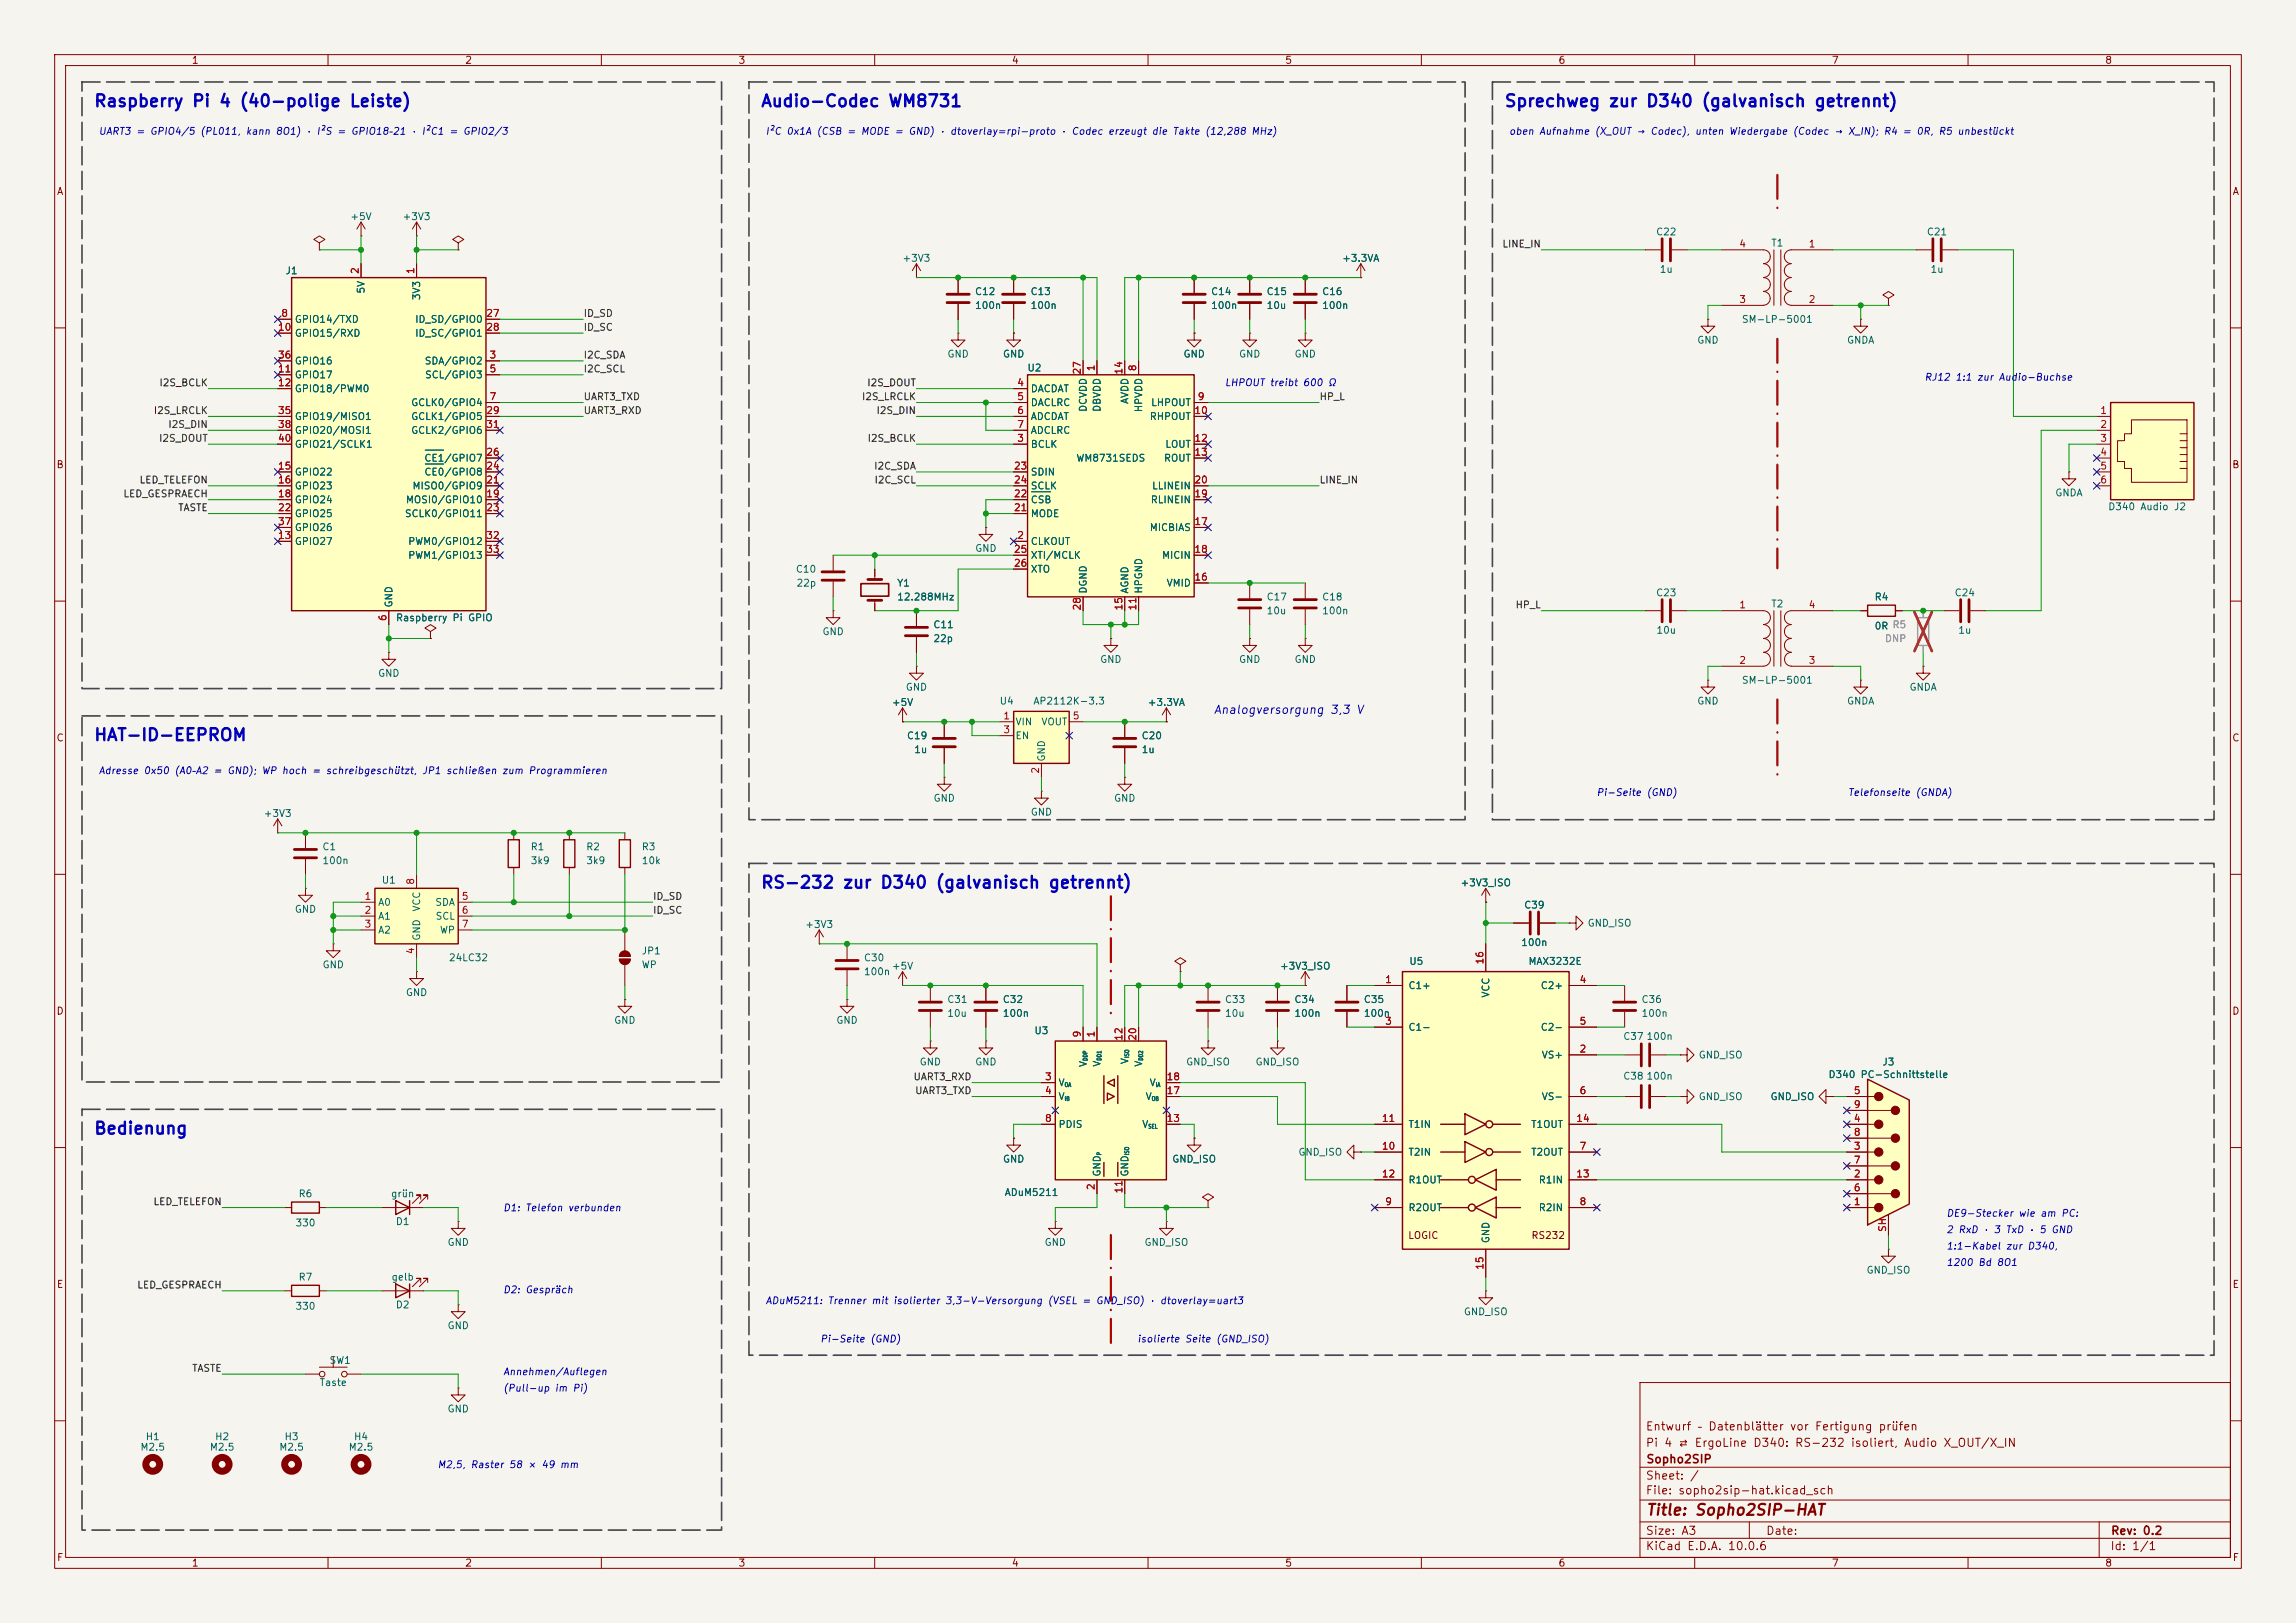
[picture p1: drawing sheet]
<svg xmlns="http://www.w3.org/2000/svg" width="420mm" height="297mm" viewBox="0 0 420 297" stroke-linecap="round" stroke-linejoin="round" font-family="sans-serif">
<defs><g id="words">
<g font-size="2.2" fill="#0000c2">
<text x="17.1" y="20.1">Raspberry Pi 4 (40-polige Leiste)</text>
<text x="139.1" y="20.1">Audio-Codec WM8731</text>
<text x="275.1" y="20.1">Sprechweg zur D340 (galvanisch getrennt)</text>
<text x="17.1" y="136.1">HAT-ID-EEPROM</text>
<text x="139.1" y="163.1">RS-232 zur D340 (galvanisch getrennt)</text>
<text x="17.1" y="208.1">Bedienung</text>
</g>
<text font-size="2" fill="#840000" x="301" y="277.8">Title: Sopho2SIP-HAT</text>
<text font-size="1.5" fill="#0000c2" x="221.9" y="131">Analogversorgung 3,3 V</text>
<g font-size="1.5" fill="#840000">
<text x="300.9" y="262.1">Entwurf – Datenblätter vor Fertigung prüfen</text>
<text x="300.9" y="265.1">Pi 4 ⇄ ErgoLine D340: RS-232 isoliert, Audio X_OUT/X_IN</text>
<text x="301" y="268.1">Sopho2SIP</text>
<text x="300.9" y="273.8">File: sopho2sip-hat.kicad_sch</text>
<text x="300.9" y="271.1">Sheet: /</text>
<text x="300.9" y="281.2">Size: A3</text>
<text x="322.9" y="281.2">Date:</text>
<text x="386" y="281.2">Rev: 0.2</text>
<text x="300.9" y="284">KiCad E.D.A. 10.0.6</text>
<text x="385.9" y="284">Id: 1/1</text>
</g>
<g font-size="1.3" fill="#840000">
<text x="35" y="12">1</text>
<text x="85" y="12">2</text>
<text x="135" y="12">3</text>
<text x="185" y="12">4</text>
<text x="235" y="12">5</text>
<text x="285" y="12">6</text>
<text x="335" y="12">7</text>
<text x="385" y="12">8</text>
<text x="10.3" y="36">A</text>
<text x="408.3" y="36">A</text>
<text x="10.2" y="86">B</text>
<text x="408.2" y="86">B</text>
<text x="10.2" y="136">C</text>
<text x="408.2" y="136">C</text>
<text x="10.2" y="186">D</text>
<text x="408.2" y="186">D</text>
<text x="257.5" y="227">LOGIC</text>
<text x="280" y="227">RS232</text>
<text x="10.3" y="236">E</text>
<text x="408.3" y="236">E</text>
<text x="10.3" y="286">F</text>
<text x="35" y="287">1</text>
<text x="85" y="287">2</text>
<text x="135" y="287">3</text>
<text x="185" y="287">4</text>
<text x="235" y="287">5</text>
<text x="285" y="287">6</text>
<text x="335" y="287">7</text>
<text x="385" y="287">8</text>
<text x="408.3" y="286">F</text>
</g>
<g font-size="1.3" fill="#0000c2">
<text x="17.9" y="25">UART3 = GPIO4/5 (PL011, kann 8O1) · I²S = GPIO18–21 · I²C1 = GPIO2/3</text>
<text x="139.9" y="25">I²C 0x1A (CSB = MODE = GND) · dtoverlay=rpi-proto · Codec erzeugt die Takte (12,288 MHz)</text>
<text x="275.9" y="25">oben Aufnahme (X_OUT → Codec), unten Wiedergabe (Codec → X_IN); R4 = 0R, R5 unbestückt</text>
<text x="223.9" y="71">LHPOUT treibt 600 Ω</text>
<text x="351.9" y="70">RJ12 1:1 zur Audio-Buchse</text>
<text x="17.9" y="142">Adresse 0x50 (A0–A2 = GND); WP hoch = schreibgeschützt, JP1 schließen zum Programmieren</text>
<text x="291.9" y="146">Pi-Seite (GND)</text>
<text x="337.9" y="146">Telefonseite (GNDA)</text>
<text x="91.9" y="222">D1: Telefon verbunden</text>
<text x="355.9" y="223">DE9-Stecker wie am PC:</text>
<text x="355.9" y="226">2 RxD · 3 TxD · 5 GND</text>
<text x="355.9" y="232">1200 Bd 8O1</text>
<text x="355.9" y="229">1:1-Kabel zur D340,</text>
<text x="91.9" y="237">D2: Gespräch</text>
<text x="139.9" y="239">ADuM5211: Trenner mit isolierter 3,3-V-Versorgung (VSEL = GND_ISO) · dtoverlay=uart3</text>
<text x="149.9" y="246">Pi-Seite (GND)</text>
<text x="207.9" y="246">isolierte Seite (GND_ISO)</text>
<text x="91.9" y="252">Annehmen/Auflegen</text>
<text x="91.9" y="255">(Pull-up im Pi)</text>
<text x="79.9" y="269">M2,5, Raster 58 × 49 mm</text>
</g>
<g font-size="1.3" fill="#006464">
<text x="64" y="40.6">+5V</text>
<text x="73.5" y="40.6">+3V3</text>
<text x="302.8" y="43.4">C22</text>
<text x="323.9" y="45.4">T1</text>
<text x="352.4" y="43.4">C21</text>
<text x="52.1" y="50.5">J1</text>
<text x="67" y="53.8" transform="rotate(-90 67 53.8)">5V</text>
<text x="165" y="48.2">+3V3</text>
<text x="245.4" y="48.2">+3.3VA</text>
<text x="303.5" y="50.2">1u</text>
<text x="353" y="50.2">1u</text>
<text x="53.8" y="59.4">GPIO14/TXD</text>
<text x="75.8" y="59.4">ID_SD/GPIO0</text>
<text x="77.2" y="55" transform="rotate(-90 77.2 55)">3V3</text>
<text x="178.2" y="54.3">C12</text>
<text x="178.2" y="56.8">100n</text>
<text x="188.4" y="54.3">C13</text>
<text x="188.4" y="56.8">100n</text>
<text x="221.4" y="54.3">C14</text>
<text x="221.4" y="56.8">100n</text>
<text x="231.6" y="54.3">C15</text>
<text x="231.6" y="56.8">10u</text>
<text x="241.7" y="54.3">C16</text>
<text x="241.7" y="56.8">100n</text>
<text x="318.5" y="59.4">SM-LP-5001</text>
<text x="53.8" y="61.9">GPIO15/RXD</text>
<text x="75.8" y="61.9">ID_SC/GPIO1</text>
<text x="173.2" y="65.7">GND</text>
<text x="183.4" y="65.7">GND</text>
<text x="216.4" y="65.7">GND</text>
<text x="226.5" y="65.7">GND</text>
<text x="236.7" y="65.7">GND</text>
<text x="310.4" y="63.2">GND</text>
<text x="337.8" y="63.2">GNDA</text>
<text x="53.8" y="69.5">GPIO17</text>
<text x="53.8" y="67">GPIO16</text>
<text x="77.6" y="67">SDA/GPIO2</text>
<text x="77.6" y="69.5">SCL/GPIO3</text>
<text x="187.8" y="68.3">U2</text>
<text x="53.8" y="72.1">GPIO18/PWM0</text>
<text x="53.8" y="77.2">GPIO19/MISO1</text>
<text x="75.1" y="74.6">GCLK0/GPIO4</text>
<text x="75.1" y="77.2">GCLK1/GPIO5</text>
<text x="188.4" y="72.1">DACDAT</text>
<text x="188.4" y="74.6">DACLRC</text>
<text x="188.4" y="77.2">ADCDAT</text>
<text x="199.1" y="75.5" transform="rotate(-90 199.1 75.5)">DCVDD</text>
<text x="201.6" y="75.5" transform="rotate(-90 201.6 75.5)">DBVDD</text>
<text x="206.7" y="74" transform="rotate(-90 206.7 74)">AVDD</text>
<text x="209.2" y="75.5" transform="rotate(-90 209.2 75.5)">HPVDD</text>
<text x="210.2" y="77.2">RHPOUT</text>
<text x="210.4" y="74.6">LHPOUT</text>
<text x="53.8" y="79.7">GPIO20/MOSI1</text>
<text x="53.8" y="82.2">GPIO21/SCLK1</text>
<text x="75.1" y="79.7">GCLK2/GPIO6</text>
<text x="188.4" y="82.2">BCLK</text>
<text x="188.4" y="79.7">ADCLRC</text>
<text x="213" y="82.2">LOUT</text>
<text x="53.8" y="87.3">GPIO22</text>
<text x="53.8" y="89.9">GPIO23</text>
<text x="75.3" y="89.9">MISO0/GPIO9</text>
<text x="77.5" y="87.3">CE0/GPIO8</text>
<text x="77.5" y="84.8">CE1/GPIO7</text>
<text x="188.4" y="87.3">SDIN</text>
<text x="188.4" y="89.9">SCLK</text>
<text x="196.8" y="84.8">WM8731SEDS</text>
<text x="210.6" y="89.9">LLINEIN</text>
<text x="212.8" y="84.8">ROUT</text>
<text x="53.8" y="92.4">GPIO24</text>
<text x="53.8" y="94.9">GPIO25</text>
<text x="74" y="94.9">SCLK0/GPIO11</text>
<text x="74.1" y="92.4">MOSI0/GPIO10</text>
<text x="188.4" y="94.9">MODE</text>
<text x="188.4" y="92.4">CSB</text>
<text x="210.4" y="92.4">RLINEIN</text>
<text x="375.9" y="91.1">GNDA</text>
<text x="385.5" y="93.7">D340 Audio J2</text>
<text x="53.8" y="100">GPIO27</text>
<text x="53.8" y="97.5">GPIO26</text>
<text x="74.6" y="100">PWM0/GPIO12</text>
<text x="178.3" y="101.3">GND</text>
<text x="188.4" y="100">CLKOUT</text>
<text x="210.2" y="97.5">MICBIAS</text>
<text x="74.6" y="102.6">PWM1/GPIO13</text>
<text x="145.5" y="105.1">C10</text>
<text x="145.6" y="107.6">22p</text>
<text x="164" y="107.6">Y1</text>
<text x="188.4" y="102.6">XTI/MCLK</text>
<text x="188.4" y="105.1">XTO</text>
<text x="212.4" y="102.6">MICIN</text>
<text x="213.3" y="107.6">VMID</text>
<text x="72.1" y="111.3" transform="rotate(-90 72.1 111.3)">GND</text>
<text x="72.3" y="114">Raspberry Pi GPIO</text>
<text x="164" y="110.2">12.288MHz</text>
<text x="199.1" y="108.7" transform="rotate(-90 199.1 108.7)">DGND</text>
<text x="206.7" y="108.7" transform="rotate(-90 206.7 108.7)">AGND</text>
<text x="209.2" y="108.7" transform="rotate(-90 209.2 108.7)">HPGND</text>
<text x="231.6" y="110.2">C17</text>
<text x="231.6" y="112.7">10u</text>
<text x="241.7" y="110.2">C18</text>
<text x="241.7" y="112.7">100n</text>
<text x="302.8" y="109.4">C23</text>
<text x="323.9" y="111.5">T2</text>
<text x="342.8" y="110.2">R4</text>
<text x="357.4" y="109.4">C24</text>
<text x="150.3" y="116.5">GND</text>
<text x="170.6" y="115.3">C11</text>
<text x="170.6" y="117.8">22p</text>
<text x="302.9" y="116.3">10u</text>
<text x="342.8" y="115.5">0R R5</text>
<text x="358.1" y="116.3">1u</text>
<text x="69.1" y="124.2">GND</text>
<text x="201.1" y="121.6">GND</text>
<text x="226.5" y="121.6">GND</text>
<text x="236.7" y="121.6">GND</text>
<text x="318.5" y="125.4">SM-LP-5001</text>
<text x="163" y="129.5">+5V</text>
<text x="165.6" y="126.7">GND</text>
<text x="182.8" y="129.2">U4</text>
<text x="188.9" y="129.2">AP2112K-3.3</text>
<text x="209.8" y="129.5">+3.3VA</text>
<text x="310.4" y="129.2">GND</text>
<text x="337.8" y="129.2">GNDA</text>
<text x="349.2" y="126.7">GNDA</text>
<text x="165.8" y="135.6">C19</text>
<text x="185.6" y="133">VIN</text>
<text x="185.6" y="135.6">EN</text>
<text x="190.4" y="133">VOUT</text>
<text x="208.7" y="135.6">C20</text>
<text x="167.1" y="138.1">1u</text>
<text x="191.5" y="139.5" transform="rotate(-90 191.5 139.5)">GND</text>
<text x="208.7" y="138.1">1u</text>
<text x="48.1" y="149.8">+3V3</text>
<text x="170.7" y="147">GND</text>
<text x="188.4" y="149.6">GND</text>
<text x="203.7" y="147">GND</text>
<text x="58.9" y="155.9">C1</text>
<text x="97" y="155.9">R1</text>
<text x="107.1" y="155.9">R2</text>
<text x="117.3" y="155.9">R3</text>
<text x="58.9" y="158.4">100n</text>
<text x="97" y="158.4">3k9</text>
<text x="107.1" y="158.4">3k9</text>
<text x="117.3" y="158.4">10k</text>
<text x="53.8" y="167.3">GND</text>
<text x="69.1" y="166.1">A0</text>
<text x="69.7" y="162">U1</text>
<text x="77.2" y="166.9" transform="rotate(-90 77.2 166.9)">VCC</text>
<text x="79.5" y="166.1">SDA</text>
<text x="267.1" y="162.5">+3V3_ISO</text>
<text x="278.7" y="166.6">C39</text>
<text x="69.1" y="168.6">A1</text>
<text x="69.1" y="171.1">A2</text>
<text x="77.2" y="172.2" transform="rotate(-90 77.2 172.2)">GND</text>
<text x="79.6" y="168.6">SCL</text>
<text x="80.4" y="171.1">WP</text>
<text x="147.2" y="170.1">+3V3</text>
<text x="278.2" y="173.4">100n</text>
<text x="290.3" y="169.9">GND_ISO</text>
<text x="58.9" y="177.5">GND</text>
<text x="82" y="176.2">24LC32</text>
<text x="117.3" y="175">JP1</text>
<text x="117.3" y="177.5">WP</text>
<text x="157.9" y="176.2">C30</text>
<text x="157.9" y="178.8">100n</text>
<text x="163" y="177.7">+5V</text>
<text x="234" y="177.7">+3V3_ISO</text>
<text x="257.7" y="176.9">U5</text>
<text x="279.5" y="176.9">MAX3232E</text>
<text x="74.1" y="182.6">GND</text>
<text x="173.2" y="183.8">C31</text>
<text x="183.3" y="183.8">C32</text>
<text x="224" y="183.8">C33</text>
<text x="236.7" y="183.8">C34</text>
<text x="249.4" y="183.8">C35</text>
<text x="257.5" y="181.3">C1+</text>
<text x="272.7" y="182.7" transform="rotate(-90 272.7 182.7)">VCC</text>
<text x="281.7" y="181.3">C2+</text>
<text x="300.2" y="183.8">C36</text>
<text x="112.2" y="187.7">GND</text>
<text x="152.9" y="187.7">GND</text>
<text x="173.2" y="186.4">10u</text>
<text x="183.3" y="186.4">100n</text>
<text x="189.1" y="189.6">U3</text>
<text x="224" y="186.4">10u</text>
<text x="236.7" y="186.4">100n</text>
<text x="249.4" y="186.4">100n</text>
<text x="257.5" y="188.9">C1-</text>
<text x="281.7" y="188.9">C2-</text>
<text x="296.8" y="190.6">C37</text>
<text x="300.2" y="186.4">100n</text>
<text x="301.1" y="190.6">100n</text>
<text x="168.1" y="195.3">GND</text>
<text x="178.3" y="195.3">GND</text>
<text x="199.1" y="195.4" transform="rotate(-90 199.1 195.4)">V</text>
<text x="201.6" y="195.3" transform="rotate(-90 201.6 195.3)">V</text>
<text x="206.7" y="194.8" transform="rotate(-90 206.7 194.8)">V</text>
<text x="209.2" y="195.3" transform="rotate(-90 209.2 195.3)">V</text>
<text x="216.9" y="195.3">GND_ISO</text>
<text x="229.6" y="195.3">GND_ISO</text>
<text x="281.9" y="194">VS+</text>
<text x="296.8" y="197.9">C38</text>
<text x="301.1" y="197.9">100n</text>
<text x="310.6" y="194">GND_ISO</text>
<text x="334.4" y="197.6">D340 PC-Schnittstelle</text>
<text x="344.2" y="195.3">J3</text>
<text x="193.5" y="199.1">V</text>
<text x="193.5" y="201.6">V</text>
<text x="209.5" y="201.6">V</text>
<text x="210.2" y="199.1">V</text>
<text x="281.9" y="201.6">VS-</text>
<text x="310.6" y="201.6">GND_ISO</text>
<text x="323.8" y="201.6">GND_ISO</text>
<text x="193.5" y="206.7">PDIS</text>
<text x="208.8" y="206.7">V</text>
<text x="257.5" y="206.7">T1IN</text>
<text x="280" y="206.7">T1OUT</text>
<text x="183.4" y="213.1">GND</text>
<text x="201.6" y="215.4" transform="rotate(-90 201.6 215.4)">GND</text>
<text x="206.7" y="215.4" transform="rotate(-90 206.7 215.4)">GND</text>
<text x="214.3" y="213.1">GND_ISO</text>
<text x="237.4" y="211.8">GND_ISO</text>
<text x="257.5" y="211.8">T2IN</text>
<text x="280" y="211.8">T2OUT</text>
<text x="54.5" y="219.4">R6</text>
<text x="71.4" y="219.4">grün</text>
<text x="183.7" y="219.2">ADuM5211</text>
<text x="257.5" y="221.9">R2OUT</text>
<text x="257.5" y="216.9">R1OUT</text>
<text x="281.4" y="221.9">R2IN</text>
<text x="281.4" y="216.9">R1IN</text>
<text x="53.9" y="224.7">330</text>
<text x="72.3" y="224.5">D1</text>
<text x="272.7" y="227.6" transform="rotate(-90 272.7 227.6)">GND</text>
<text x="81.8" y="228.3">GND</text>
<text x="191" y="228.3">GND</text>
<text x="209.2" y="228.3">GND_ISO</text>
<text x="341.3" y="233.4">GND_ISO</text>
<text x="53.9" y="240">330</text>
<text x="54.5" y="234.6">R7</text>
<text x="71.5" y="234.6">gelb</text>
<text x="72.3" y="239.7">D2</text>
<text x="81.8" y="243.5">GND</text>
<text x="267.7" y="241">GND_ISO</text>
<text x="60.2" y="249.9">SW1</text>
<text x="58.4" y="253.9">Taste</text>
<text x="26.5" y="263.9">H1</text>
<text x="39.2" y="263.9">H2</text>
<text x="51.9" y="263.9">H3</text>
<text x="64.6" y="263.9">H4</text>
<text x="81.8" y="258.8">GND</text>
<text x="25.6" y="265.8">M2.5</text>
<text x="38.3" y="265.8">M2.5</text>
<text x="51" y="265.8">M2.5</text>
<text x="63.7" y="265.8">M2.5</text>
</g>
<g font-size="1.3" fill="#0f0f0f">
<text x="274.7" y="45.6">LINE_IN</text>
<text x="106.7" y="58.3">ID_SD</text>
<text x="106.7" y="60.8">ID_SC</text>
<text x="106.7" y="65.9">I2C_SDA</text>
<text x="29" y="71">I2S_BCLK</text>
<text x="106.7" y="68.5">I2C_SCL</text>
<text x="158.5" y="71">I2S_DOUT</text>
<text x="28" y="76.1">I2S_LRCLK</text>
<text x="106.7" y="76.1">UART3_RXD</text>
<text x="106.7" y="73.5">UART3_TXD</text>
<text x="157.6" y="73.5">I2S_LRCLK</text>
<text x="160.2" y="76.1">I2S_DIN</text>
<text x="241.3" y="73.5">HP_L</text>
<text x="29" y="81.2">I2S_DOUT</text>
<text x="30.7" y="78.6">I2S_DIN</text>
<text x="158.6" y="81.2">I2S_BCLK</text>
<text x="25.4" y="88.8">LED_TELEFON</text>
<text x="159.8" y="86.2">I2C_SDA</text>
<text x="159.9" y="88.8">I2C_SCL</text>
<text x="241.3" y="88.8">LINE_IN</text>
<text x="22.5" y="91.3">LED_GESPRAECH</text>
<text x="32.5" y="93.9">TASTE</text>
<text x="277.1" y="111.6">HP_L</text>
<text x="119.4" y="167.5">ID_SC</text>
<text x="119.4" y="165">ID_SD</text>
<text x="167" y="198">UART3_RXD</text>
<text x="167.3" y="200.5">UART3_TXD</text>
<text x="28" y="220.9">LED_TELEFON</text>
<text x="25" y="236.1">LED_GESPRAECH</text>
<text x="35" y="251.3">TASTE</text>
</g>
<g font-size="1.3" fill="#a90000">
<text x="318" y="45.6">4</text>
<text x="330.7" y="45.6">1</text>
<text x="65.9" y="50.3" transform="rotate(-90 65.9 50.3)">2</text>
<text x="76.1" y="50.3" transform="rotate(-90 76.1 50.3)">1</text>
<text x="51.3" y="58.3">8</text>
<text x="88.8" y="58.3">27</text>
<text x="318" y="55.7">3</text>
<text x="330.7" y="55.7">2</text>
<text x="50.7" y="60.8">10</text>
<text x="50.7" y="65.9">36</text>
<text x="88.8" y="60.8">28</text>
<text x="89.4" y="65.9">3</text>
<text x="50.7" y="68.4">11</text>
<text x="50.7" y="71">12</text>
<text x="89.4" y="68.4">5</text>
<text x="186" y="71">4</text>
<text x="198" y="68.6" transform="rotate(-90 198 68.6)">27</text>
<text x="200.5" y="68" transform="rotate(-90 200.5 68)">1</text>
<text x="205.6" y="68.6" transform="rotate(-90 205.6 68.6)">14</text>
<text x="208.1" y="68" transform="rotate(-90 208.1 68)">8</text>
<text x="50.7" y="76.1">35</text>
<text x="88.8" y="76.1">29</text>
<text x="89.4" y="73.5">7</text>
<text x="186" y="73.5">5</text>
<text x="186" y="76.1">6</text>
<text x="218.4" y="76.1">10</text>
<text x="219" y="73.5">9</text>
<text x="384.1" y="76.1">1</text>
<text x="50.7" y="78.6">38</text>
<text x="50.7" y="81.1">40</text>
<text x="88.8" y="83.7">26</text>
<text x="88.8" y="78.6">31</text>
<text x="186" y="81.1">3</text>
<text x="186" y="78.6">7</text>
<text x="218.4" y="81.1">12</text>
<text x="218.4" y="83.7">13</text>
<text x="384.1" y="78.6">2</text>
<text x="384.1" y="81.1">3</text>
<text x="384.1" y="83.7">4</text>
<text x="50.7" y="86.2">15</text>
<text x="50.7" y="88.8">16</text>
<text x="88.8" y="88.8">21</text>
<text x="88.8" y="86.2">24</text>
<text x="185.4" y="86.2">23</text>
<text x="185.4" y="88.8">24</text>
<text x="218.4" y="88.8">20</text>
<text x="384.1" y="86.2">5</text>
<text x="384.1" y="88.8">6</text>
<text x="50.7" y="91.3">18</text>
<text x="50.7" y="93.8">22</text>
<text x="88.8" y="91.3">19</text>
<text x="88.8" y="93.8">23</text>
<text x="185.4" y="93.8">21</text>
<text x="185.4" y="91.3">22</text>
<text x="218.4" y="91.3">19</text>
<text x="50.7" y="98.9">13</text>
<text x="50.7" y="96.4">37</text>
<text x="88.8" y="98.9">32</text>
<text x="88.8" y="101.5">33</text>
<text x="185.4" y="101.5">25</text>
<text x="186" y="98.9">2</text>
<text x="218.4" y="96.4">17</text>
<text x="218.4" y="101.5">18</text>
<text x="185.4" y="104">26</text>
<text x="218.4" y="106.5">16</text>
<text x="71" y="113.8" transform="rotate(-90 71 113.8)">6</text>
<text x="198" y="111.8" transform="rotate(-90 198 111.8)">28</text>
<text x="205.6" y="111.8" transform="rotate(-90 205.6 111.8)">15</text>
<text x="208.1" y="111.8" transform="rotate(-90 208.1 111.8)">11</text>
<text x="318" y="111.6">1</text>
<text x="330.7" y="111.6">4</text>
<text x="318" y="121.8">2</text>
<text x="330.7" y="121.8">3</text>
<text x="183.4" y="131.9">1</text>
<text x="196.1" y="131.9">5</text>
<text x="183.4" y="134.5">3</text>
<text x="190.4" y="141.7" transform="rotate(-90 190.4 141.7)">2</text>
<text x="66.6" y="165">1</text>
<text x="66.6" y="167.5">2</text>
<text x="76.1" y="162" transform="rotate(-90 76.1 162)">8</text>
<text x="84.4" y="165">5</text>
<text x="84.4" y="167.5">6</text>
<text x="66.6" y="170">3</text>
<text x="84.4" y="170">7</text>
<text x="76.1" y="174.7" transform="rotate(-90 76.1 174.7)">4</text>
<text x="271.6" y="176.6" transform="rotate(-90 271.6 176.6)">16</text>
<text x="253.3" y="180.2">1</text>
<text x="288.8" y="180.2">4</text>
<text x="198" y="190" transform="rotate(-90 198 190)">9</text>
<text x="200.5" y="190" transform="rotate(-90 200.5 190)">1</text>
<text x="205.6" y="190.6" transform="rotate(-90 205.6 190.6)">12</text>
<text x="208.1" y="190.6" transform="rotate(-90 208.1 190.6)">20</text>
<text x="253.3" y="187.8">3</text>
<text x="288.8" y="187.8">5</text>
<text x="191" y="198">3</text>
<text x="213.3" y="198">18</text>
<text x="288.8" y="192.9">2</text>
<text x="191" y="200.5">4</text>
<text x="213.3" y="200.5">17</text>
<text x="288.8" y="200.5">6</text>
<text x="339" y="200.5">5</text>
<text x="339" y="203.1">9</text>
<text x="191" y="205.6">8</text>
<text x="213.3" y="205.6">13</text>
<text x="252.7" y="205.6">11</text>
<text x="288.2" y="205.6">14</text>
<text x="339" y="205.6">4</text>
<text x="339" y="208.1">8</text>
<text x="252.7" y="210.7">10</text>
<text x="252.7" y="215.8">12</text>
<text x="288.2" y="215.8">13</text>
<text x="288.8" y="210.7">7</text>
<text x="339" y="215.8">2</text>
<text x="339" y="210.7">3</text>
<text x="339" y="213.2">7</text>
<text x="200.5" y="217.9" transform="rotate(-90 200.5 217.9)">2</text>
<text x="205.6" y="218.5" transform="rotate(-90 205.6 218.5)">11</text>
<text x="253.3" y="220.8">9</text>
<text x="288.8" y="220.8">8</text>
<text x="339" y="220.8">1</text>
<text x="339" y="218.3">6</text>
<text x="345.3" y="225.6" transform="rotate(-90 345.3 225.6)">SH</text>
<text x="271.6" y="232.5" transform="rotate(-90 271.6 232.5)">15</text>
</g>
<text font-size="1.3" fill="#939391" x="344.7" y="117.8">DNP</text>
<g font-size=".8" fill="#006464">
<text x="199.1" y="194.2" transform="rotate(-90 199.1 194.2)">DDP</text>
<text x="201.6" y="194.2" transform="rotate(-90 201.6 194.2)">DD1</text>
<text x="206.7" y="193.7" transform="rotate(-90 206.7 193.7)">ISO</text>
<text x="209.3" y="194.2" transform="rotate(-90 209.3 194.2)">DD2</text>
<text x="194.7" y="199.1">OA</text>
<text x="194.7" y="201.6">IB</text>
<text x="210.6" y="201.6">OB</text>
<text x="211.3" y="199.1">IA</text>
<text x="210" y="206.7">SEL</text>
<text x="201.6" y="211.5" transform="rotate(-90 201.6 211.5)">P</text>
<text x="206.7" y="211.5" transform="rotate(-90 206.7 211.5)">ISO</text>
</g>
</g></defs>
<path d="M0 0h420v297h-420z" fill="#f5f4ef" stroke="#f5f4ef" stroke-width=".18"/>
<g fill="none" stroke="#840000" stroke-width=".18">
<path d="M10 10h400v277h-400zM12 12h396v273h-396zM60 10v2M110 10v2M160 10v2M210 10v2M260 10v2M310 10v2M360 10v2M10 60h2M408 60h2M180.3 96.5v1.3h1.3l-1.3 1.3-1.2-1.3h1.2"/>
<path d="M180.3 96.5h.1M10 110h2M408 110h2M10 160h2M408 160h2M114.3 182.9v1.3h1.3l-1.3 1.2-1.3-1.2h1.3M114.3 182.9h.1M10 210h2M185.4 208.3v1.3h1.3l-1.3 1.2-1.3-1.2h1.3M185.4 208.3h.1M408 210h2M300 253h108v32h-108z"/>
<path d="M10 260h2M300 278.5h108M300 274.5h108M300 268.5h108M320 278.5v3M384 278.5v6.5M408 260h2M60 285v2M110 285v2M160 285v2M210 285v2M260 285v2"/>
<path d="M300 281.5h108M310 285v2M360 285v2"/>
</g>
<path d="M193 190.5h20.4v25.4h-20.4z" fill="#ffffc2"/>
<path d="M193 190.5h20.4v25.4h-20.4zM201.9 196.9v5M202.6 198.1l1.2-.6v1.3zM204.5 196.9v5M201.9 212.7v2.6M202.6 200l1.2 .7-1.2 .6zM204.5 212.7v2.6" fill="none" stroke="#840000" stroke-width=".25"/>
<g fill="none" stroke="#840000" stroke-width=".18">
<path d="M167.6 50.8h.1M167.6 48.3l-.7 1.2M167.6 48.3l.8 1.2M167.6 48.3v2.5M175.3 50.8v2.8M175.3 55.6v2.8M185.4 50.8v2.8M185.4 55.6v2.8M218.4 50.8v2.8M218.4 55.6v2.8M175.3 61v1.2h1.2l-1.2 1.3-1.3-1.3h1.3M175.3 61h.1"/>
<path d="M185.4 61v1.2h1.3l-1.3 1.3-1.3-1.3h1.3M185.4 61h.1M218.4 61v1.2h1.3l-1.3 1.3-1.2-1.3h1.2M218.4 61h.1M228.6 61v1.2h1.3l-1.3 1.3-1.3-1.3h1.3M228.6 61h.1M152.4 111.8v1.2h1.3l-1.3 1.3-1.3-1.3h1.3M152.4 111.8h.1M152.4 101.6v2.8M152.4 106.4v2.8M160 104.1v1.9M160 109.9v1.9"/>
<path d="M190.5 198.1h2.5M198.1 188v2.5M200.7 188v2.5M205.7 188v2.5M208.3 188v2.5M213.4 198.1h2.5M246.4 180.3v2.8M246.4 185.2v2.8M190.5 200.7h2.5M190.5 205.7h2.5M200.7 215.9v2.5M205.7 215.9v2.5"/>
<path d="M213.4 200.7h2.5M213.4 205.7h2.5M193 223.5v1.3h1.3l-1.3 1.3-1.2-1.3h1.2M193 223.5h.1M213.4 223.5v1.3h1.2l-1.2 1.3-1.3-1.3h1.3M213.4 223.5h.1M345.4 228.6v1.3h1.3l-1.3 1.2-1.2-1.2h1.2M345.4 228.6h.1"/>
</g>
<path d="M173.2 53.8h4.1M173.2 55.4h4.1M183.4 53.8h4.1M183.4 55.4h4.1M216.4 53.8h4.1M216.4 55.4h4.1M150.4 104.6h4M150.4 106.2h4M158.7 106h2.6M158.7 109.9h2.6M244.3 183.4h4.1M244.3 184.9h4.1" fill="none" stroke="#840000" stroke-width=".51"/>
<path d="M157.5 106.8h5.1v2.3h-5.1z" fill="none" stroke="#840000" stroke-width=".3"/>
<path d="M188 68.6h30.4v40.6h-30.4z" fill="#ffffc2"/>
<path d="M188 68.6h30.4v40.6h-30.4z" fill="none" stroke="#840000" stroke-width=".25"/>
<g fill="none" stroke="#840000" stroke-width=".18">
<path d="M185.4 71.1h2.6M185.4 73.7h2.6M185.4 76.2h2.6M185.4 78.7h2.6M198.1 66v2.6M200.7 66v2.6M205.7 66v2.6M208.3 66v2.6M218.4 73.7h2.6M218.4 76.2h2.6M185.4 99.1h2.6M185.4 81.3h2.6"/>
<path d="M185.4 91.4h2.6M185.4 88.9h2.6M185.4 94h2.6M185.4 86.4h2.6M218.4 81.3h2.6M218.4 83.8h2.6M218.4 96.5h2.6M218.4 91.4h2.6M218.4 88.9h2.6M185.4 101.6h2.6M185.4 104.1h2.6M198.1 109.2v2.6"/>
<path d="M205.7 109.2v2.6M208.3 109.2v2.6M218.4 106.7h2.6M218.4 101.6h2.6"/>
</g>
<path d="M188.7 90h3.5" fill="none" stroke="#006464" stroke-width=".18"/>
<path d="M53.3 50.8h35.6v61h-35.6z" fill="#ffffc2"/>
<path d="M53.3 50.8h35.6v61h-35.6z" fill="none" stroke="#840000" stroke-width=".25"/>
<g fill="none" stroke="#840000" stroke-width=".18">
<path d="M50.8 58.4h2.5M66 48.3v2.5M76.2 48.3v2.5M88.9 58.4h2.5M50.8 66h2.5M50.8 68.6h2.5M50.8 61h2.5M50.8 71.1h2.5M50.8 76.2h2.5M50.8 78.7h2.5M88.9 66h2.5M88.9 68.6h2.5"/>
<path d="M88.9 73.7h2.5M88.9 61h2.5M88.9 76.2h2.5M88.9 78.7h2.5M50.8 99.1h2.5M50.8 86.4h2.5M50.8 88.9h2.5M50.8 91.4h2.5M50.8 94h2.5M50.8 96.5h2.5M50.8 81.3h2.5M88.9 99.1h2.5"/>
<path d="M88.9 86.4h2.5M88.9 88.9h2.5M88.9 91.4h2.5M88.9 94h2.5M88.9 83.8h2.5M71.1 111.8v2.5M88.9 101.6h2.5"/>
</g>
<path d="M77.8 84.9h3.3M77.8 82.4h3.3" fill="none" stroke="#006464" stroke-width=".18"/>
<path d="M256.5 177.8h30.5v50.8h-30.5z" fill="#ffffc2"/>
<g fill="none" stroke="#840000" stroke-width=".25">
<path d="M93 153.7h2v5.1h-2zM103.1 153.7h2.1v5.1h-2.1zM113.3 153.7h2v5.1h-2zM256.5 177.8h30.5v50.8h-30.5zM263.5 205.7h4.5M263.5 210.8h4.5M263.5 215.9h5.1M268 203.8l3.8 1.9-3.8 1.9zM268 208.9l3.8 1.9-3.8 1.9zM269.9 215.9l3.8-1.9v3.8zM273 205.7h5.1M273 210.8h5.1"/>
<path d="M273.7 215.9h4.4M263.5 221h5.1M269.9 221l3.8-1.9v3.8zM273.7 221h4.4"/>
<circle cx="269.2" cy="215.9" r=".63"/>
<circle cx="272.4" cy="205.7" r=".63"/>
<circle cx="272.4" cy="210.8" r=".63"/>
<circle cx="269.2" cy="221" r=".63"/>
</g>
<g fill="none" stroke="#840000" stroke-width=".18">
<path d="M228.6 50.8v2.8M228.6 55.6v2.8M71.1 119.4v1.3h1.3l-1.3 1.2-1.3-1.2h1.3M71.1 119.4h.1M78.7 115.6l1.1-.7-1.1-.6-1 .6 1 .7v1.2M78.7 116.8h.1M203.2 116.8v1.3h1.3l-1.3 1.3-1.3-1.3h1.3M203.2 116.8h.1M238.8 116.8v1.3h1.2l-1.2 1.3-1.3-1.3h1.3M238.8 116.8h.1M355.6 111.8h2.8M360.4 111.8h2.8"/>
<path d="M172.7 132.1v2.8M172.7 136.9v2.8M205.7 132.1v2.8M205.7 136.9v2.8M213.4 132.1h.1M213.4 129.5l-.8 1.3M213.4 129.5l.7 1.3M213.4 129.5v2.6M50.8 152.4h.1M50.8 149.9l-.8 1.2M50.8 149.9l.8 1.2M50.8 149.9v2.5"/>
<path d="M55.9 152.4v2.8M55.9 157.2v2.8M94 152.4v1.3M94 158.8v1.2M104.1 152.4v1.3M104.1 158.8v1.2M114.3 152.4v1.3M114.3 158.8v1.2M172.7 142.2v1.3h1.3l-1.3 1.3-1.3-1.3h1.3M172.7 142.2h.1M190.5 144.8v1.3h1.3l-1.3 1.2-1.3-1.2h1.3M190.5 144.8h.1"/>
<path d="M205.7 142.2v1.3h1.3l-1.3 1.3-1.2-1.3h1.2M205.7 142.2h.1M55.9 162.6v1.2h1.2l-1.2 1.3-1.3-1.3h1.3M55.9 162.6h.1M61 172.7v1.3h1.2l-1.2 1.3-1.3-1.3h1.3M61 172.7h.1M76.2 177.8v1.3h1.3l-1.3 1.2-1.3-1.2h1.3M76.2 177.8h.1M113.3 175h2M113.3 175.5h2M114.3 170.2v3.8M114.3 176.5v3.8"/>
<path d="M149.9 172.7h.1M149.9 170.2l-.8 1.3M149.9 170.2l.7 1.3M149.9 170.2v2.5M154.9 172.7v2.8M154.9 177.5v2.8M165.1 177.8l-.8 1.3M165.1 177.8l.8 1.3M165.1 177.8v2.5M271.8 165.1h.1M271.8 162.6v2.5M271.8 172.7v5.1"/>
<path d="M271.8 162.6l-.8 1.2M271.8 162.6l.7 1.2M154.9 182.9v1.3h1.3l-1.3 1.2-1.2-1.2h1.2M154.9 182.9h.1M165.1 180.3h.1M170.2 190.5v1.3h1.2l-1.2 1.2-1.3-1.2h1.3M170.2 190.5h.1M170.2 180.3v2.8M170.2 185.2v2.8M180.3 190.5v1.3h1.3l-1.3 1.2-1.2-1.2h1.2M180.3 190.5h.1M180.3 180.3v2.8"/>
<path d="M180.3 185.2v2.8M251.5 180.3h5M251.5 188h5M287 180.3h5.1M287 193h5.1M287 188h5.1M251.5 210.8h5M251.5 205.7h5M251.5 215.9h5M287 200.7h5.1M287 210.8h5.1M287 205.7h5.1"/>
<path d="M287 215.9h5.1M251.5 221h5M271.8 236.2v1.3h1.2l-1.2 1.3-1.3-1.3h1.3M271.8 236.2h.1M271.8 228.6v5.1M287 221h5.1"/>
</g>
<g fill="none" stroke="#840000" stroke-width=".51">
<path d="M226.6 53.8h4M226.6 55.4h4M358.6 109.7v4.1M360.2 109.7v4.1M170.7 135.1h4.1M170.7 136.7h4.1M203.7 135.1h4.1M203.7 136.7h4.1M53.8 155.4h4.1M53.8 157h4.1M152.9 175.8h4.1M152.9 177.3h4.1"/>
<path d="M168.1 183.4h4.1M168.1 184.9h4.1M178.3 183.4h4.1M178.3 184.9h4.1"/>
</g>
<g fill="#840000" stroke="#840000" stroke-width=".18">
<path d="M113.6 174.3a1.02 1.02 0 0 1 1.1-.2 1.02 1.02 0 0 1 .6 .9h-2z"/>
<path d="M113.3 175.5h2a1.02 1.02 0 0 1-1 1 1.02 1.02 0 0 1-1-1z"/>
</g>
<path d="M185.4 130.2h10.2v9.5h-10.2z" fill="#ffffc2"/>
<path d="M341.6 110.7h5.1v2.1h-5.1zM185.4 130.2h10.2v9.5h-10.2z" fill="none" stroke="#840000" stroke-width=".25"/>
<g fill="none" stroke="#840000" stroke-width=".18">
<path d="M238.8 50.8v2.8M238.8 55.6v2.8M248.9 50.8h.1M248.9 48.3l-.7 1.2M248.9 48.3l.8 1.2M248.9 48.3v2.5M312.4 58.4v1.3h1.3l-1.3 1.3-1.3-1.3h1.3M312.4 58.4h.1M315 45.7h7.6a1.25 1.25 0 0 1 1.2 1.3 1.25 1.25 0 0 1-1.2 1.2 1.27 1.27 0 0 1 1.2 1.3 1.27 1.27 0 0 1-1.2 1.3M315 55.9h7.6M322.6 53.3a1.26 1.26 0 0 1 1.2 1.3 1.26 1.26 0 0 1-1.2 1.3M322.6 50.8a1.25 1.25 0 0 1 1.2 1.3 1.25 1.25 0 0 1-1.2 1.2"/>
<path d="M324.5 45.7v10.2M325.8 45.7v10.2M327.7 50.8a1.26 1.26 0 0 0-1.3 1.3 1.26 1.26 0 0 0 1.3 1.2 1.27 1.27 0 0 0-1.3 1.3 1.27 1.27 0 0 0 1.3 1.3h7.6M335.3 45.7h-7.6a1.26 1.26 0 0 0-1.3 1.3 1.26 1.26 0 0 0 1.3 1.2 1.27 1.27 0 0 0-1.3 1.3 1.27 1.27 0 0 0 1.3 1.3M340.4 58.4v1.3h1.2l-1.2 1.3-1.3-1.3h1.3M340.4 58.4h.1M345.4 54.6l1.1-.6-1.1-.7-1 .7 1 .6v1.3M345.4 55.9h.1M238.8 61v1.2h1.2l-1.2 1.3-1.3-1.3h1.3M238.8 61h.1M378.5 86.4v1.2h1.2l-1.2 1.3-1.3-1.3h1.3M378.5 86.4h.1"/>
<path d="M228.6 116.8v1.3h1.3l-1.3 1.3-1.3-1.3h1.3M228.6 116.8h.1M228.6 106.7v2.8M228.6 111.5v2.8M238.8 106.7v2.8M238.8 111.5v2.8M301 111.8h2.8M305.8 111.8h2.8M315 111.8h7.6a1.26 1.26 0 0 1 1.3 1.2 1.26 1.26 0 0 1-1.3 1.3 1.27 1.27 0 0 1 1.3 1.3 1.27 1.27 0 0 1-1.3 1.2 1.27 1.27 0 0 1 1.3 1.3 1.27 1.27 0 0 1-1.3 1.3M322.6 119.4a1.26 1.26 0 0 1 1.3 1.2 1.26 1.26 0 0 1-1.3 1.3h-7.6M324.5 111.8v10.1M325.8 111.8v10.1"/>
<path d="M327.7 114.3a1.25 1.25 0 0 0-1.3 1.3 1.25 1.25 0 0 0 1.3 1.2M327.7 116.8a1.25 1.25 0 0 0-1.3 1.3 1.25 1.25 0 0 0 1.3 1.3M327.7 119.4a1.26 1.26 0 0 0-1.3 1.2 1.26 1.26 0 0 0 1.3 1.3M335.3 111.8h-7.6a1.25 1.25 0 0 0-1.3 1.2 1.25 1.25 0 0 0 1.3 1.3M340.4 111.8h1.2M346.7 111.8h1.3M182.9 132.1h2.5M182.9 134.6h2.5M190.5 139.7v2.5M195.6 132.1h2.5M312.4 124.5v1.2h1.3l-1.3 1.3-1.3-1.3h1.3M312.4 124.5h.1"/>
<path d="M327.7 121.9h7.6M238.8 177.8v2.5M238.8 177.8l-.8 1.3M238.8 177.8l.7 1.3M238.8 180.3h.1"/>
</g>
<path d="M236.7 53.8h4.1M236.7 55.4h4.1M226.6 109.7h4M226.6 111.3h4M236.7 109.7h4.1M236.7 111.3h4.1M304 109.7v4.1M305.6 109.7v4.1" fill="none" stroke="#840000" stroke-width=".51"/>
<path d="M350.8 113h2v5.1h-2z" fill="none" stroke="#9c9b98" stroke-width=".25"/>
<path d="M351.8 111.8v1.2M351.8 118.1v1.3" fill="none" stroke="#9c9b98" stroke-width=".18"/>
<path d="M350.2 112l3.2 7.2M353.4 112l-3.2 7.2" fill="none" stroke="#e12e31" stroke-width=".46"/>
<path d="M386.1 73.7h15.2v17.7h-15.2z" fill="#ffffc2"/>
<g fill="none" stroke="#840000" stroke-width=".18">
<path d="M301 45.7h2.8M305.8 45.7h2.8M350.5 45.7h2.8M355.3 45.7h2.8M383.5 76.2h2.6M383.5 78.7h2.6M389.9 76.8h10.1v11.5h-10.1v-2.6h-1.3v-1.2h-1.3v-3.9h1.3v-1.2h1.3zM398.8 79.4h1.2M383.5 81.3h2.6M383.5 83.8h2.6M383.5 86.4h2.6M383.5 88.9h2.6"/>
<path d="M398.8 84.5h1.2M398.8 83.2h1.2M398.8 81.9h1.2M398.8 80.6h1.2M398.8 85.7h1.2M167.6 111.8v2.8M167.6 116.6v2.8M340.4 124.5v1.2h1.2l-1.2 1.3-1.3-1.3h1.3M340.4 124.5h.1M351.8 121.9v1.3h1.3l-1.3 1.3-1.3-1.3h1.3M351.8 121.9h.1"/>
</g>
<path d="M386.1 73.7h15.2v17.7h-15.2z" fill="none" stroke="#840000" stroke-width=".25"/>
<path d="M304 43.7v4.1M305.6 43.7v4.1M353.6 43.7v4.1M355.1 43.7v4.1M165.6 114.8h4.1M165.6 116.3h4.1" fill="none" stroke="#840000" stroke-width=".51"/>
<path d="M68.6 162.6h15.2v10.1h-15.2z" fill="#ffffc2"/>
<path d="M68.6 162.6h15.2v10.1h-15.2zM53.3 220h5.1v2h-5.1zM72.4 219.7l2.5 1.3-2.5 1.2zM74.9 219.7v2.5M53.3 235.2h5.1v2h-5.1zM72.4 234.9l2.5 1.3-2.5 1.3zM74.9 234.9v2.6" fill="none" stroke="#840000" stroke-width=".25"/>
<g fill="none" stroke="#840000" stroke-width=".18">
<path d="M58.4 44.5l1-.7-1-.6-1 .6 1 .7v1.2M58.4 45.7h.1M66 43.2h.1M66 40.6l-.7 1.3M66 40.6l.8 1.3M66 40.6v2.6M76.2 43.2h.1M76.2 40.6v2.6M76.2 40.6l-.8 1.3M76.2 40.6l.8 1.3M83.8 44.5l1-.7-1-.6-1 .6 1 .7v1.2M83.8 45.7h.1"/>
<path d="M165.1 132.1h.1M165.1 129.5l-.8 1.3M165.1 129.5l.8 1.3M165.1 129.5v2.6M167.6 121.9v1.3h1.3l-1.3 1.3-1.2-1.3h1.2M167.6 121.9h.1M66 165.1h2.6M66 167.6h2.6M66 170.2h2.6M76.2 160v2.6M76.2 172.7v2.6M83.8 165.1h2.6"/>
<path d="M83.8 167.6h2.6M83.8 170.2h2.6M215.9 176.5l1-.6-1-.6-1 .6 1 .6v1.3M215.9 177.8h.1M276.9 168.9h2.8M281.7 168.9h2.8M287 168.9h1.3v-1.3l1.3 1.3-1.3 1.3v-1.3M287 168.9h.1M221 190.5v1.3h1.2l-1.2 1.2-1.3-1.2h1.3M221 190.5h.1M233.7 190.5v1.3h1.2l-1.2 1.2-1.3-1.2h1.3M233.7 190.5h.1"/>
<path d="M297.2 193h2.8M297.2 180.3v2.8M297.2 185.2v2.8M302 193h2.8M307.3 193h1.3v-1.2l1.3 1.2-1.3 1.3v-1.3M307.3 193h.1M77 219.5v-.8h-.8h.8l-1.6 1.5M78.2 219.5v-.8h-.7h.7l-1.5 1.5M218.4 208.3v1.3h1.3l-1.3 1.2-1.2-1.2h1.2M218.4 208.3h.1M221 219.7l1-.6-1-.7-1 .7 1 .6v1.3M247.6 210.8v-1.2l-1.2 1.2 1.2 1.3v-1.3h1.3"/>
<path d="M248.9 210.8h.1M297.2 200.7h2.8M302 200.7h2.8M307.3 200.7h1.3v-1.3l1.3 1.3-1.3 1.2v-1.2M307.3 200.7h.1M334 200.7v-1.3l-1.3 1.3 1.3 1.2v-1.2h1.3M335.3 200.7h.1M52.1 236.2h1.2M52.1 221h1.2M58.4 236.2h1.3M58.4 221h1.3M69.8 236.2h7.7"/>
<path d="M69.8 221h7.7M77 234.7v-.8h-.8h.8l-1.6 1.6M78.2 234.7v-.8h-.7h.7l-1.5 1.6M221 221h.1M55.9 251.5h2.5M58.4 250.2h5.1M61 248.4v1.8M63.5 251.5h2.5M83.8 254v1.3h1.3l-1.3 1.2-1.3-1.2h1.3M83.8 254h.1"/>
<circle cx="58.9" cy="251.5" r=".51"/>
<circle cx="63" cy="251.5" r=".51"/>
</g>
<g fill="none" stroke="#840000" stroke-width="1.3">
<circle cx="27.9" cy="268" r="1.27"/>
<circle cx="40.6" cy="268" r="1.27"/>
<circle cx="53.3" cy="268" r="1.27"/>
</g>
<path d="M279.9 166.9v4M281.4 166.9v4M295.1 183.4h4.1M295.1 184.9h4.1M300.2 191v4.1M300.2 198.6v4.1M301.8 191v4.1M301.8 198.6v4.1" fill="none" stroke="#840000" stroke-width=".51"/>
<path d="M341.6 197.5l7.6 3.8v19l-7.6 3.9z" fill="#ffffc2"/>
<g fill="none" stroke="#840000" stroke-width=".18">
<path d="M50.8 58.4h2.5M66 48.3v2.5M76.2 48.3v2.5M88.9 58.4h2.5M175.3 50.8v2.8M175.3 55.6v2.8M185.4 50.8v2.8M185.4 55.6v2.8M218.4 50.8v2.8M218.4 55.6v2.8M228.6 50.8v2.8M228.6 55.6v2.8"/>
<path d="M238.8 50.8v2.8M238.8 55.6v2.8M248.9 50.8h.1M50.8 66h2.5M50.8 68.6h2.5M50.8 61h2.5M50.8 71.1h2.5M50.8 76.2h2.5M50.8 78.7h2.5M88.9 66h2.5M88.9 68.6h2.5M88.9 73.7h2.5"/>
<path d="M88.9 61h2.5M88.9 76.2h2.5M88.9 78.7h2.5M185.4 61h.1M185.4 73.7h2.6M185.4 71.1h2.6M185.4 76.2h2.6M185.4 78.7h2.6M198.1 66v2.6M200.7 66v2.6M205.7 66v2.6M208.3 66v2.6"/>
<path d="M218.4 61h.1M218.4 73.7h2.6M218.4 76.2h2.6M50.8 99.1h2.5M50.8 86.4h2.5M50.8 88.9h2.5M50.8 91.4h2.5M50.8 94h2.5M50.8 96.5h2.5M50.8 81.3h2.5M88.9 99.1h2.5M88.9 86.4h2.5"/>
<path d="M88.9 88.9h2.5M88.9 91.4h2.5M88.9 94h2.5M88.9 83.8h2.5M185.4 99.1h2.6M185.4 86.4h2.6M185.4 88.9h2.6M185.4 91.4h2.6M185.4 94h2.6M185.4 81.3h2.6M218.4 88.9h2.6M218.4 91.4h2.6"/>
<path d="M218.4 83.8h2.6M218.4 96.5h2.6M218.4 81.3h2.6M71.1 111.8v2.5M78.7 116.8h.1M88.9 101.6h2.5M160 104.1v1.3M160 110.5v1.3M167.6 111.8v2.8M167.6 116.6v2.8M185.4 101.6h2.6M185.4 104.1h2.6"/>
<path d="M198.1 109.2v2.6M205.7 109.2v2.6M208.3 109.2v2.6M218.4 101.6h2.6M218.4 106.7h2.6M340.4 111.8h1.2M346.7 111.8h1.3M165.1 132.1h.1M172.7 132.1v2.8M172.7 136.9v2.8M205.7 132.1v2.8M205.7 136.9v2.8"/>
<path d="M213.4 132.1h.1M271.8 165.1h.1M271.8 172.7v5.1M276.9 168.9h2.8M281.7 168.9h2.8M180.3 180.3v2.8M180.3 185.2v2.8M190.5 198.1h2.5M198.1 188v2.5M200.7 188v2.5M205.7 188v2.5M208.3 188v2.5"/>
<path d="M213.4 198.1h2.5M221 180.3v2.8M221 185.2v2.8M233.7 180.3v2.8M233.7 185.2v2.8M238.8 180.3h.1M246.4 180.3v2.8M246.4 185.2v2.8M251.5 180.3h5M251.5 188h5M287 180.3h5.1M287 193h5.1"/>
<path d="M287 188h5.1M185.4 208.3h.1M190.5 200.7h2.5M190.5 205.7h2.5M200.7 215.9v2.5M205.7 215.9v2.5M213.4 200.7h2.5M213.4 205.7h2.5M218.4 208.3h.1M251.5 205.7h5M251.5 210.8h5M251.5 215.9h5"/>
<path d="M287 200.7h5.1M287 205.7h5.1M287 210.8h5.1M287 215.9h5.1M335.3 200.7h.1M337.8 200.7h5.1M337.8 203.2h8.1M337.8 205.7h5.1M337.8 208.3h8.1M337.8 210.8h5.1M337.8 213.4h8.1M337.8 215.9h5.1"/>
<path d="M337.8 218.4h8.1M83.8 223.5v1.3h1.3l-1.3 1.3-1.3-1.3h1.3M83.8 223.5h.1M83.8 238.8v1.2h1.3l-1.3 1.3-1.3-1.3h1.3M83.8 238.8h.1M251.5 221h5M271.8 228.6v5.1M287 221h5.1M337.8 221h5.1M345.4 222.2v3.9"/>
</g>
<path d="M341.6 197.5l7.6 3.8v19l-7.6 3.9z" fill="none" stroke="#840000" stroke-width=".25"/>
<g fill="#840000" stroke="#840000" stroke-width=".18">
<circle cx="343.7" cy="200.7" r=".76"/>
<circle cx="343.7" cy="205.7" r=".76"/>
<circle cx="343.7" cy="210.8" r=".76"/>
<circle cx="343.7" cy="215.9" r=".76"/>
<circle cx="343.7" cy="221" r=".76"/>
<circle cx="346.7" cy="203.2" r=".76"/>
<circle cx="346.7" cy="208.3" r=".76"/>
<circle cx="346.7" cy="213.4" r=".76"/>
<circle cx="346.7" cy="218.4" r=".76"/>
</g>
<path d="M218.9 183.4h4.1M218.9 184.9h4.1M231.6 183.4h4.1M231.6 184.9h4.1" fill="none" stroke="#840000" stroke-width=".51"/>
<circle cx="66" cy="268" r="1.27" fill="none" stroke="#840000" stroke-width="1.3"/>
<path d="M325.1 32v7M325.1 62v42M325.1 128v14M203.2 164v22M203.2 226v20" fill="none" stroke="#c20000" stroke-width=".4" stroke-dasharray="4.4 1.6 .1 1.6"/>
<g fill="none" stroke="#009600" stroke-width=".18">
<path d="M58.4 45.7h7.6M66 43.2v5.1M76.2 45.7h7.6M76.2 43.2v5.1M91.4 58.4h15.3M167.6 50.8h33.1v15.2M175.3 58.4v2.6M185.4 58.4v2.6M198.1 50.8v15.2M208.3 50.8v15.2M218.4 58.4v2.6M228.6 58.4v2.6"/>
<path d="M238.8 58.4v2.6M248.9 50.8h-43.2v15.2M281.9 45.7h19.1M308.6 45.7h6.4M315 55.9h-2.6v2.5M335.3 45.7h15.2M335.3 55.9h10.1M340.4 55.9v2.5M358.1 45.7h10.2v30.5h15.2M38.1 76.2h12.7M38.1 78.7h12.7M38.1 71.1h12.7"/>
<path d="M91.4 76.2h15.3M91.4 73.7h15.3M91.4 68.6h15.3M91.4 66h15.3M91.4 61h15.3M167.6 76.2h17.8M167.6 71.1h17.8M167.6 73.7h17.8M180.3 73.7v5h5.1M221 73.7h20.3M383.5 78.7h-10.1v33.1h-10.2M38.1 81.3h12.7"/>
<path d="M38.1 94h12.7M38.1 91.4h12.7M38.1 88.9h12.7M167.6 81.3h17.8M167.6 88.9h17.8M167.6 86.4h17.8M180.3 94h5.1M185.4 91.4h-5.1v5.1M221 88.9h20.3M383.5 81.3h-5v5.1M71.1 114.3v5.1M71.1 116.8h7.6"/>
<path d="M152.4 109.2v2.6M152.4 101.6h33M160 101.6v2.5M167.6 119.4v2.5M185.4 104.1h-10.1v7.7h-15.3M198.1 111.8v2.5h10.2v-2.5M203.2 114.3v2.5M205.7 111.8v2.5M221 106.7h17.8M228.6 114.3v2.5M238.8 114.3v2.5M281.9 111.8h19.1"/>
<path d="M308.6 111.8h6.4M335.3 111.8h5.1M348 111.8h7.6M351.8 119.4v2.5M165.1 132.1h17.8M172.7 139.7v2.5M177.8 132.1v2.5h5.1M198.1 132.1h15.3M205.7 139.7v2.5M315 121.9h-2.6v2.6M335.3 121.9h5.1v2.6M50.8 152.4h63.5"/>
<path d="M76.2 152.4v7.6M190.5 142.2v2.6M55.9 160v2.6M61 170.2h5M61 167.6h5M66 165.1h-5v7.6M76.2 175.3v2.5M86.4 167.6h33M86.4 165.1h33M94 160v5.1M104.1 160v7.6M114.3 160v10.2h-27.9"/>
<path d="M149.9 172.7h50.8v15.3M215.9 177.8v2.5M271.8 165.1v7.6M271.8 168.9h5.1M284.5 168.9h2.5M114.3 180.3v2.6M154.9 180.3v2.6M165.1 180.3h33v7.7M170.2 188v2.5M177.8 198.1h12.7M180.3 188v2.5M208.3 180.3v7.7"/>
<path d="M215.9 198.1h22.9v17.8h12.7M221 188v2.5M233.7 188v2.5M238.8 180.3h-33.1v7.7M246.4 188h5.1M246.4 180.3h5.1M292.1 188h5.1M292.1 180.3h5.1M292.1 193h5.1M304.8 193h2.5M177.8 200.7h12.7M190.5 205.7h-5.1v2.6"/>
<path d="M200.7 218.4v2.6h-7.7v2.5M205.7 218.4v2.6h15.3M215.9 205.7h2.5v2.6M215.9 200.7h17.8v5h17.8M248.9 210.8h2.6M292.1 205.7h22.9v5.1h22.8M292.1 215.9h45.7M292.1 200.7h5.1M304.8 200.7h2.5M335.3 200.7h2.5M40.6 236.2h11.5M40.6 221h11.5"/>
<path d="M59.7 236.2h10.1M59.7 221h10.1M77.5 236.2h6.3v2.6M77.5 221h6.3v2.5M213.4 221v2.5M271.8 233.7v2.5M345.4 226.1v2.5M40.6 251.5h15.3M66 251.5h17.8v2.5"/>
</g>
<g fill="none" stroke="#000084" stroke-width=".18">
<path d="M50.2 57.8l1.2 1.2M51.4 57.8l-1.2 1.2M50.2 60.4l1.2 1.2M50.2 68l1.2 1.2M50.2 65.4l1.2 1.2M51.4 60.4l-1.2 1.2M51.4 68l-1.2 1.2M51.4 65.4l-1.2 1.2M90.8 78.1l1.2 1.2M92 78.1l-1.2 1.2M220.4 75.6l1.2 1.2M221.6 75.6l-1.2 1.2"/>
<path d="M50.2 85.8l1.2 1.2M50.2 95.9l1.2 1.2M50.2 98.5l1.2 1.2M51.4 85.8l-1.2 1.2M51.4 95.9l-1.2 1.2M51.4 98.5l-1.2 1.2M90.8 93.4l1.2 1.2M90.8 83.2l1.2 1.2M90.8 85.8l1.2 1.2M90.8 88.3l1.2 1.2M90.8 90.8l1.2 1.2M90.8 98.5l1.2 1.2"/>
<path d="M92 93.4l-1.2 1.2M92 83.2l-1.2 1.2M92 85.8l-1.2 1.2M92 88.3l-1.2 1.2M92 90.8l-1.2 1.2M92 98.5l-1.2 1.2M184.8 98.5l1.2 1.2M186 98.5l-1.2 1.2M220.4 90.8l1.2 1.2M220.4 95.9l1.2 1.2M220.4 83.2l1.2 1.2M220.4 80.7l1.2 1.2"/>
<path d="M221.6 90.8l-1.2 1.2M221.6 95.9l-1.2 1.2M221.6 83.2l-1.2 1.2M221.6 80.7l-1.2 1.2M382.9 83.2l1.2 1.2M382.9 88.3l1.2 1.2M382.9 85.8l1.2 1.2M384.1 83.2l-1.2 1.2M384.1 88.3l-1.2 1.2M384.1 85.8l-1.2 1.2M90.8 101l1.2 1.2M92 101l-1.2 1.2"/>
<path d="M220.4 101l1.2 1.2M221.6 101l-1.2 1.2M195 134l1.2 1.2M196.2 134l-1.2 1.2M192.4 202.6l1.2 1.2M193.6 202.6l-1.2 1.2M212.8 202.6l1.2 1.2M214 202.6l-1.2 1.2M291.5 210.2l1.2 1.2M292.7 210.2l-1.2 1.2M337.2 207.7l1.2 1.2M337.2 202.6l1.2 1.2"/>
<path d="M337.2 217.8l1.2 1.2M337.2 212.8l1.2 1.2M337.2 205.1l1.2 1.2M338.4 207.7l-1.2 1.2M338.4 202.6l-1.2 1.2M338.4 217.8l-1.2 1.2M338.4 212.8l-1.2 1.2M338.4 205.1l-1.2 1.2M250.9 220.4l1.2 1.2M252.1 220.4l-1.2 1.2M291.5 220.4l1.2 1.2M292.7 220.4l-1.2 1.2"/>
<path d="M337.2 220.4l1.2 1.2M338.4 220.4l-1.2 1.2"/>
</g>
<path d="M15 15h117v111h-117zM137 15h131v135h-131zM273 15h132v135h-132zM15 131h117v67h-117zM137 158h268v90h-268zM15 203h117v77h-117z" fill="none" stroke="#484848" stroke-width=".3" stroke-dasharray="3.3 1.2"/>
<path d="M77.8 84.9h3.3M77.8 82.4h3.3M188.7 90h3.5" fill="none" stroke="#006464" stroke-width=".18"/>
<path d="M351.8 111.8v1.2M351.8 118.1v1.3" fill="none" stroke="#9c9b98" stroke-width=".18"/>
<path d="M350.2 112l3.2 7.2M353.4 112l-3.2 7.2" fill="none" stroke="#e12e31" stroke-width=".46"/>
<g fill="#009600" stroke="#009600" stroke-width=".18">
<circle cx="76.2" cy="45.7" r=".46"/>
<circle cx="66" cy="45.7" r=".46"/>
<circle cx="71.1" cy="116.8" r=".46"/>
<circle cx="104.1" cy="152.4" r=".46"/>
<circle cx="104.1" cy="167.6" r=".46"/>
<circle cx="114.3" cy="170.2" r=".46"/>
<circle cx="185.4" cy="50.8" r=".46"/>
<circle cx="175.3" cy="50.8" r=".46"/>
<circle cx="198.1" cy="50.8" r=".46"/>
<circle cx="208.3" cy="50.8" r=".46"/>
<circle cx="180.3" cy="94" r=".46"/>
<circle cx="180.3" cy="73.7" r=".46"/>
<circle cx="205.7" cy="132.1" r=".46"/>
<circle cx="177.8" cy="132.1" r=".46"/>
<circle cx="203.2" cy="114.3" r=".46"/>
<circle cx="205.7" cy="114.3" r=".46"/>
<circle cx="172.7" cy="132.1" r=".46"/>
<circle cx="215.9" cy="180.3" r=".46"/>
<circle cx="221" cy="180.3" r=".46"/>
<circle cx="213.4" cy="221" r=".46"/>
<circle cx="76.2" cy="152.4" r=".46"/>
<circle cx="94" cy="165.1" r=".46"/>
<circle cx="94" cy="152.4" r=".46"/>
<circle cx="61" cy="170.2" r=".46"/>
<circle cx="61" cy="167.6" r=".46"/>
<circle cx="55.9" cy="152.4" r=".46"/>
<circle cx="218.4" cy="50.8" r=".46"/>
<circle cx="228.6" cy="50.8" r=".46"/>
<circle cx="238.8" cy="50.8" r=".46"/>
<circle cx="228.6" cy="106.7" r=".46"/>
<circle cx="351.8" cy="111.8" r=".46"/>
<circle cx="340.4" cy="55.9" r=".46"/>
<circle cx="160" cy="101.6" r=".46"/>
<circle cx="167.6" cy="111.8" r=".46"/>
<circle cx="154.9" cy="172.7" r=".46"/>
<circle cx="208.3" cy="180.3" r=".46"/>
<circle cx="180.3" cy="180.3" r=".46"/>
<circle cx="170.2" cy="180.3" r=".46"/>
<circle cx="271.8" cy="168.9" r=".46"/>
<circle cx="233.7" cy="180.3" r=".46"/>
</g>
<use href="#words"/>
</svg>
